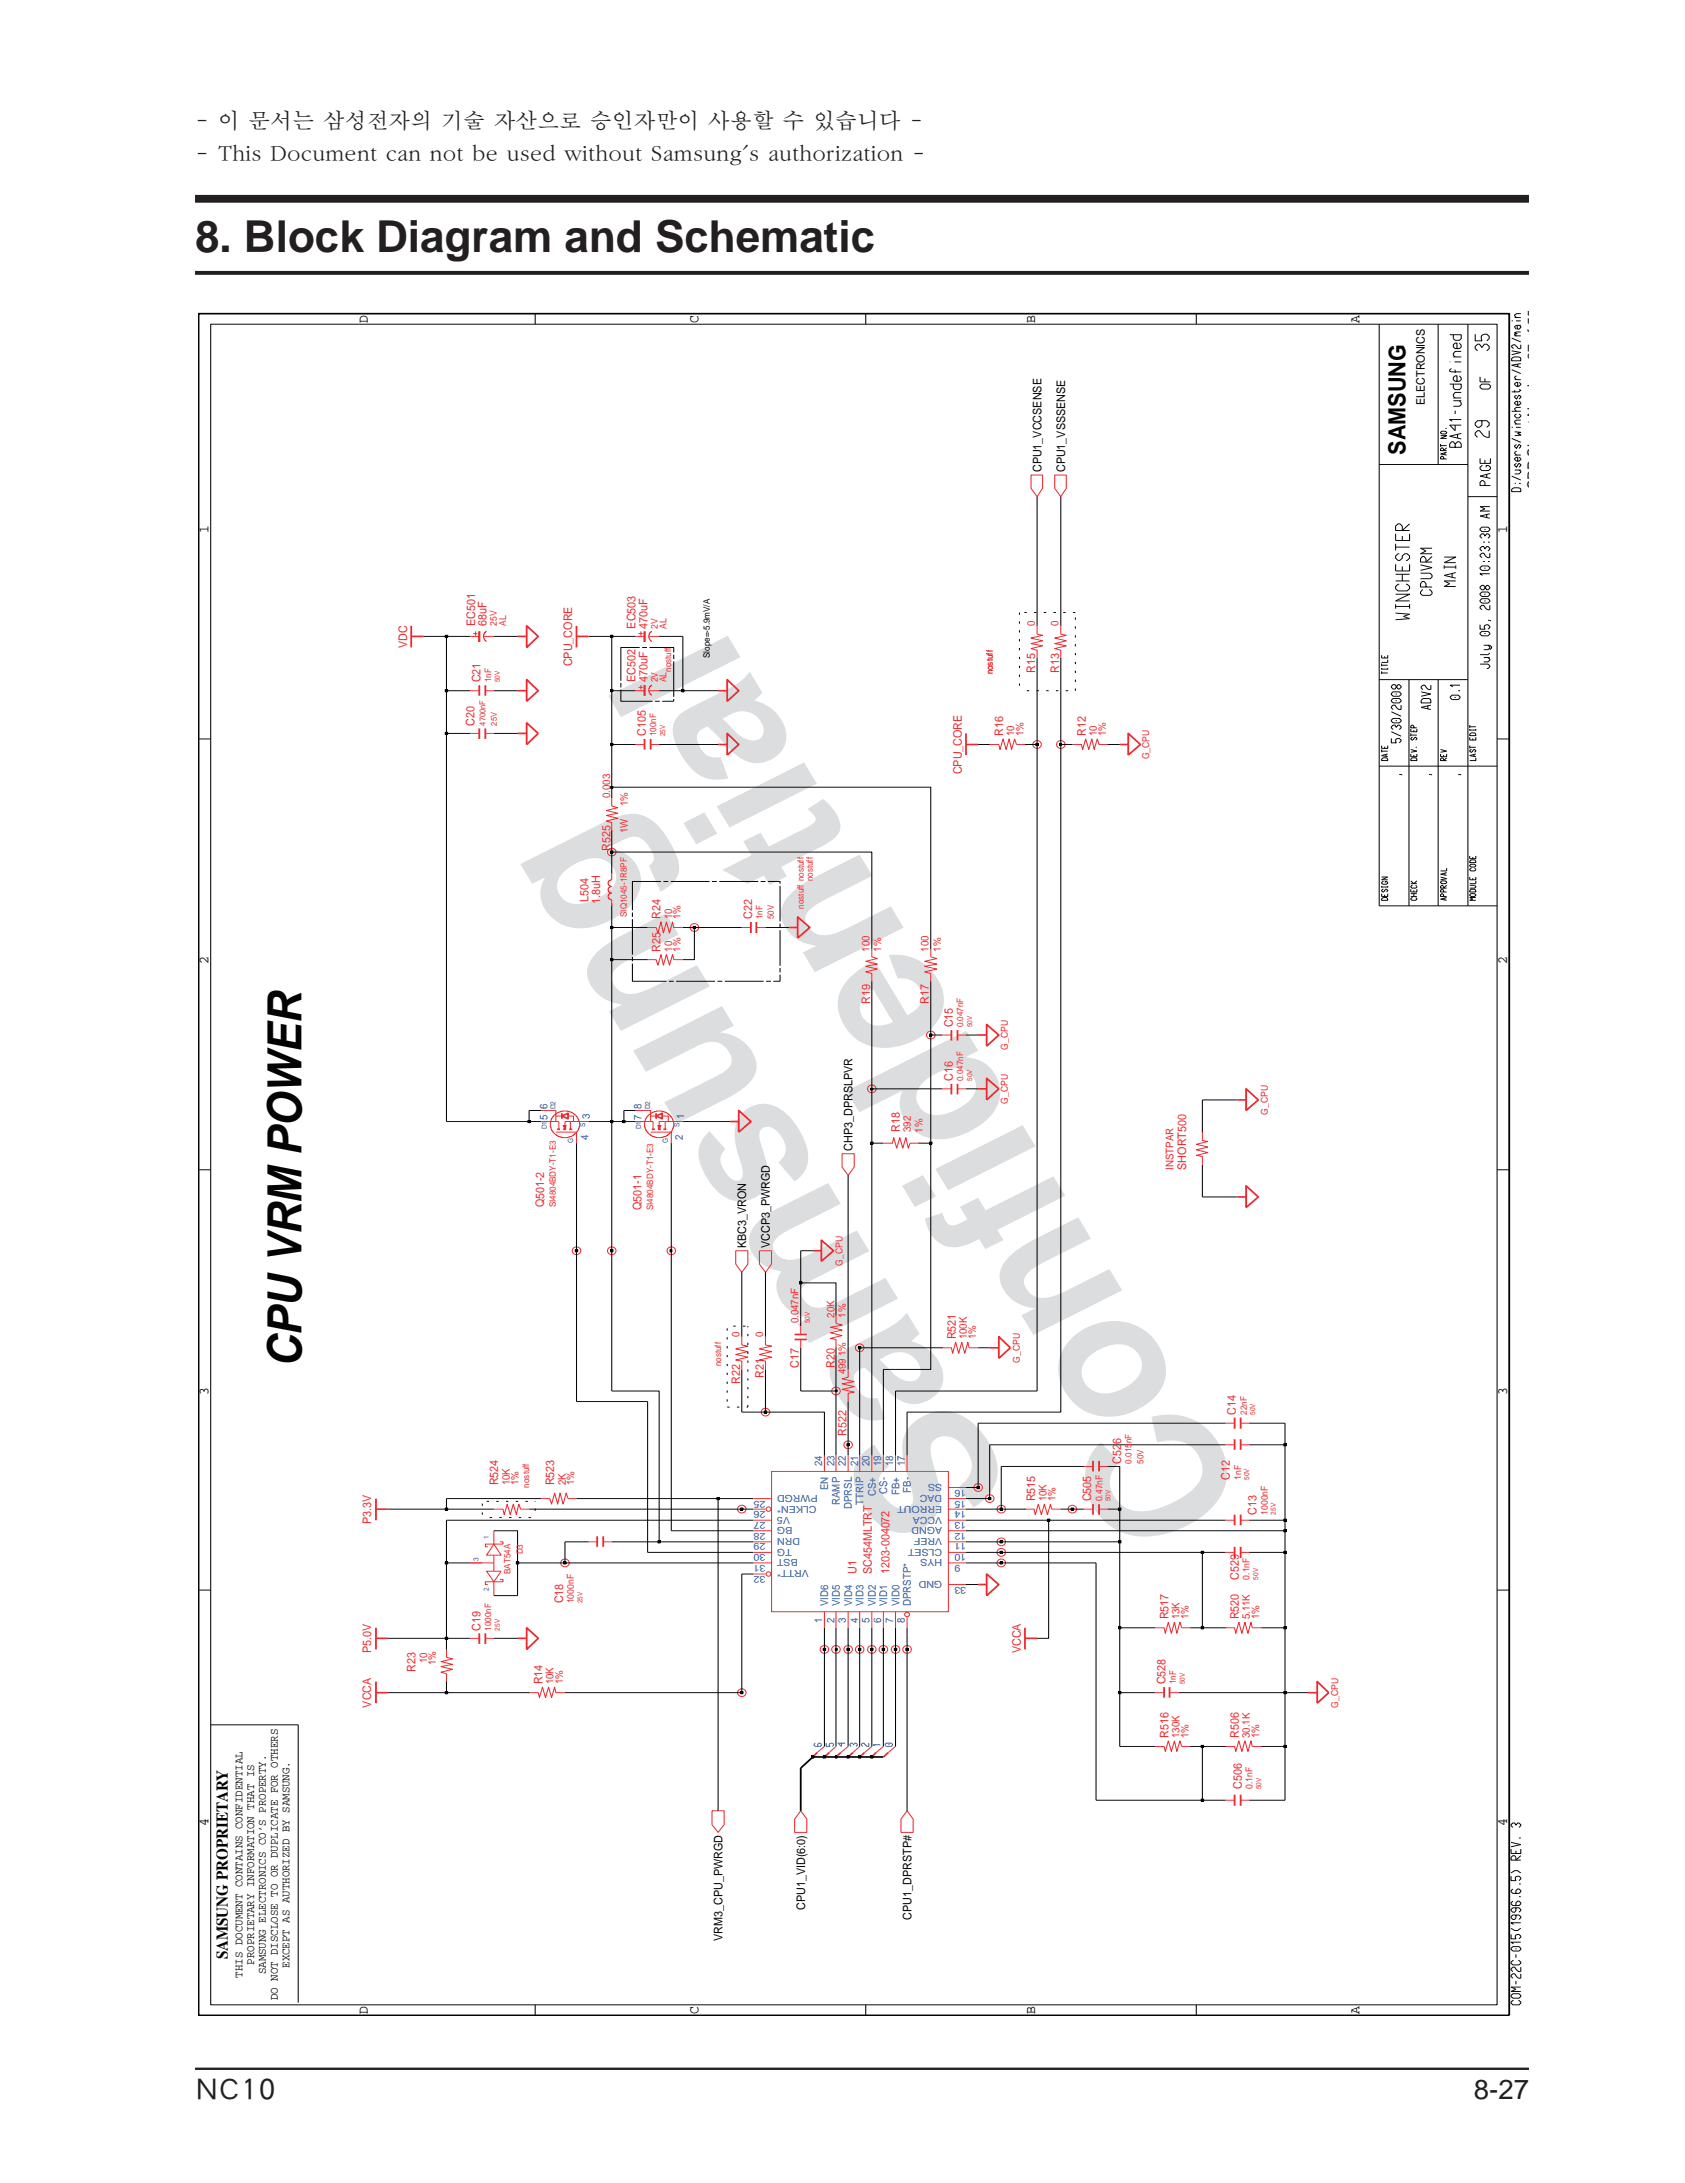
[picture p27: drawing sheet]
<svg xmlns="http://www.w3.org/2000/svg" width="216mm" height="280mm" viewBox="0 0 216 280" stroke-linecap="round" stroke-linejoin="round" font-family="sans-serif">
<defs><g id="words">
<g font-size="23.9" fill="#dcdddf">
<text x="130.2" y="191.6" transform="rotate(-121 130.2 191.6)">Samsung</text>
<text x="160.3" y="192.7" transform="rotate(-121 160.3 192.7)">Confidential</text>
</g>
<text font-size="6.1" fill="#030303" x="38.6" y="175.3" transform="rotate(-90 38.6 175.3)">CPU VRM POWER</text>
<text font-size="5.6" fill="#231f20" x="25" y="32.3">8. Block Diagram and Schematic</text>
<g font-size="3.5" fill="#231f20">
<text x="25" y="269">NC10</text>
<text x="188.9" y="269.2">8-27</text>
</g>
<text font-size="3" fill="#030303" x="180.2" y="58.3" transform="rotate(-90 180.2 58.3)">SAMSUNG</text>
<g font-size="2.8" fill="#231f20">
<text x="25" y="16.3">- 이 문서는 삼성전자의 기술 자산으로 승인자만이 사용할 수 있습니다 -</text>
<text x="25" y="20.5">- This Document can not be used without Samsung's authorization -</text>
</g>
<text font-size="2.1" fill="#030303" x="29.2" y="251.3" transform="rotate(-90 29.2 251.3)">SAMSUNG PROPRIETARY</text>
<text font-size="1.9" fill="#231f20" x="197.2" y="62.7" transform="rotate(-90 197.2 62.7)">SRP Sheet Number: 27 of 55</text>
<g font-size="1.8" fill="#030303">
<text x="47.2" y="41.4" transform="rotate(-90 47.2 41.4)">D</text>
<text x="89.5" y="41.4" transform="rotate(-90 89.5 41.4)">C</text>
<text x="132.7" y="41.4" transform="rotate(-90 132.7 41.4)">B</text>
<text x="174.3" y="41.4" transform="rotate(-90 174.3 41.4)">A</text>
<text x="26.7" y="68.3" transform="rotate(-90 26.7 68.3)">1</text>
<text x="193.2" y="68.3" transform="rotate(-90 193.2 68.3)">1</text>
<text x="26.7" y="123.6" transform="rotate(-90 26.7 123.6)">2</text>
<text x="193.2" y="123.6" transform="rotate(-90 193.2 123.6)">2</text>
<text x="26.7" y="178.9" transform="rotate(-90 26.7 178.9)">3</text>
<text x="193.2" y="178.9" transform="rotate(-90 193.2 178.9)">3</text>
<text x="26.7" y="234.2" transform="rotate(-90 26.7 234.2)">4</text>
<text x="193.2" y="234.2" transform="rotate(-90 193.2 234.2)">4</text>
<text x="47.2" y="258.4" transform="rotate(-90 47.2 258.4)">D</text>
<text x="89.5" y="258.4" transform="rotate(-90 89.5 258.4)">C</text>
<text x="132.7" y="258.4" transform="rotate(-90 132.7 258.4)">B</text>
<text x="174.3" y="258.4" transform="rotate(-90 174.3 258.4)">A</text>
</g>
<g font-size="1.5" fill="#030303">
<text x="182.6" y="52" transform="rotate(-90 182.6 52)">ELECTRONICS</text>
<text x="133.5" y="60.6" transform="rotate(-90 133.5 60.6)">CPU1_VCCSENSE</text>
<text x="136.5" y="60.6" transform="rotate(-90 136.5 60.6)">CPU1_VSSSENSE</text>
<text x="109.3" y="147.6" transform="rotate(-90 109.3 147.6)">CHP3_DPRSLPVR</text>
<text x="95.6" y="160.1" transform="rotate(-90 95.6 160.1)">KBC3_VRON</text>
<text x="98.7" y="160.1" transform="rotate(-90 98.7 160.1)">VCCP3_PWRGD</text>
<text x="103.2" y="245" transform="rotate(-90 103.2 245)">CPU1_VID(6:0)</text>
<text x="92.6" y="249" transform="rotate(-90 92.6 249)">VRM3_CPU_PWRGD</text>
<text x="116.8" y="246.2" transform="rotate(-90 116.8 246.2)">CPU1_DPRSTP#</text>
<text x="31.1" y="253.7" transform="rotate(-90 31.1 253.7)">THIS DOCUMENT CONTAINS CONFIDENTIAL</text>
<text x="32.6" y="252" transform="rotate(-90 32.6 252)">PROPRIETARY INFORMATION THAT IS</text>
<text x="34.1" y="253.2" transform="rotate(-90 34.1 253.2)">SAMSUNG ELECTRONICS CO’S PROPERTY.</text>
<text x="35.6" y="256.6" transform="rotate(-90 35.6 256.6)">DO NOT DISCLOSE TO OR DUPLICATE FOR OTHERS</text>
<text x="37.1" y="252.4" transform="rotate(-90 37.1 252.4)">EXCEPT AS AUTHORIZED BY SAMSUNG.</text>
</g>
<g font-size="1.5" fill="#ee292e">
<text x="52.2" y="83.1" transform="rotate(-90 52.2 83.1)">VDC</text>
<text x="60.9" y="80.3" transform="rotate(-90 60.9 80.3)">EC501</text>
<text x="62.4" y="80.3" transform="rotate(-90 62.4 80.3)">68uF</text>
<text x="81.5" y="80.6" transform="rotate(-90 81.5 80.6)">EC503</text>
<text x="83" y="80.6" transform="rotate(-90 83 80.6)">470uF</text>
<text x="61.6" y="87.5" transform="rotate(-90 61.6 87.5)">C21</text>
<text x="73.4" y="85.5" transform="rotate(-90 73.4 85.5)">CPU_CORE</text>
<text x="81.5" y="87.5" transform="rotate(-90 81.5 87.5)">EC502</text>
<text x="83" y="87.5" transform="rotate(-90 83 87.5)">470uF</text>
<text x="132.7" y="86.3" transform="rotate(-90 132.7 86.3)">R15</text>
<text x="135.8" y="86.3" transform="rotate(-90 135.8 86.3)">R13</text>
<text x="60.8" y="93.1" transform="rotate(-90 60.8 93.1)">C20</text>
<text x="82.8" y="94.4" transform="rotate(-90 82.8 94.4)">C105</text>
<text x="128.6" y="94.4" transform="rotate(-90 128.6 94.4)">R16</text>
<text x="139.2" y="94.4" transform="rotate(-90 139.2 94.4)">R12</text>
<text x="123.3" y="99.3" transform="rotate(-90 123.3 99.3)">CPU_CORE</text>
<text x="78.3" y="109.1" transform="rotate(-90 78.3 109.1)">R525</text>
<text x="75.5" y="115.7" transform="rotate(-90 75.5 115.7)">L504</text>
<text x="76.9" y="116" transform="rotate(-90 76.9 116)">1.8uH</text>
<text x="84.7" y="117.9" transform="rotate(-90 84.7 117.9)">R24</text>
<text x="96.4" y="117.9" transform="rotate(-90 96.4 117.9)">C22</text>
<text x="84.7" y="122.1" transform="rotate(-90 84.7 122.1)">R25</text>
<text x="111.5" y="128.8" transform="rotate(-90 111.5 128.8)">R19</text>
<text x="119.1" y="128.8" transform="rotate(-90 119.1 128.8)">R17</text>
<text x="122.1" y="131.8" transform="rotate(-90 122.1 131.8)">C15</text>
<text x="122.1" y="138.7" transform="rotate(-90 122.1 138.7)">C16</text>
<text x="115.3" y="145.2" transform="rotate(-90 115.3 145.2)">R18</text>
<text x="69.8" y="154.9" transform="rotate(-90 69.8 154.9)">Q501-2</text>
<text x="82.2" y="155.2" transform="rotate(-90 82.2 155.2)">Q501-1</text>
<text x="152" y="150" transform="rotate(-90 152 150)">SHORT500</text>
<text x="122.5" y="171.8" transform="rotate(-90 122.5 171.8)">R521</text>
<text x="94.9" y="177.5" transform="rotate(-90 94.9 177.5)">R22</text>
<text x="97.9" y="176.8" transform="rotate(-90 97.9 176.8)">R21</text>
<text x="102.4" y="175.4" transform="rotate(-90 102.4 175.4)">C17</text>
<text x="107" y="175.4" transform="rotate(-90 107 175.4)">R20</text>
<text x="108.5" y="184.1" transform="rotate(-90 108.5 184.1)">R522</text>
<text x="158.4" y="181.5" transform="rotate(-90 158.4 181.5)">C14</text>
<text x="63.9" y="190.5" transform="rotate(-90 63.9 190.5)">R524</text>
<text x="71" y="190.5" transform="rotate(-90 71 190.5)">R523</text>
<text x="143.7" y="187.7" transform="rotate(-90 143.7 187.7)">C526</text>
<text x="157.6" y="189.8" transform="rotate(-90 157.6 189.8)">C12</text>
<text x="47.6" y="195.4" transform="rotate(-90 47.6 195.4)">P3.3V</text>
<text x="132.7" y="192.6" transform="rotate(-90 132.7 192.6)">R515</text>
<text x="139.9" y="192.6" transform="rotate(-90 139.9 192.6)">C505</text>
<text x="161.1" y="194.3" transform="rotate(-90 161.1 194.3)">C13</text>
<text x="109.8" y="201.9" transform="rotate(-90 109.8 201.9)">U1</text>
<text x="111.8" y="201.9" transform="rotate(-90 111.8 201.9)">SC454MLTRT</text>
<text x="114" y="201.9" transform="rotate(-90 114 201.9)">1203-004072</text>
<text x="158.8" y="202.6" transform="rotate(-90 158.8 202.6)">C529</text>
<text x="61.6" y="209.1" transform="rotate(-90 61.6 209.1)">C19</text>
<text x="72.2" y="205.7" transform="rotate(-90 72.2 205.7)">C18</text>
<text x="149.8" y="207.7" transform="rotate(-90 149.8 207.7)">R517</text>
<text x="158.8" y="207.7" transform="rotate(-90 158.8 207.7)">R520</text>
<text x="47.6" y="212" transform="rotate(-90 47.6 212)">P5.0V</text>
<text x="53.3" y="214.4" transform="rotate(-90 53.3 214.4)">R23</text>
<text x="130.8" y="212.1" transform="rotate(-90 130.8 212.1)">VCCA</text>
<text x="47.6" y="219" transform="rotate(-90 47.6 219)">VCCA</text>
<text x="69.5" y="216" transform="rotate(-90 69.5 216)">R14</text>
<text x="149.4" y="216" transform="rotate(-90 149.4 216)">C528</text>
<text x="149.8" y="222.9" transform="rotate(-90 149.8 222.9)">R516</text>
<text x="158.8" y="222.9" transform="rotate(-90 158.8 222.9)">R506</text>
<text x="159.2" y="229.5" transform="rotate(-90 159.2 229.5)">C506</text>
</g>
<g font-size="1.4" fill="#ee292e">
<text x="132.7" y="80.3" transform="rotate(-90 132.7 80.3)">0</text>
<text x="135.7" y="80.3" transform="rotate(-90 135.7 80.3)">0</text>
<text x="130" y="94.4" transform="rotate(-90 130 94.4)">10</text>
<text x="131.2" y="94.4" transform="rotate(-90 131.2 94.4)">1%</text>
<text x="140.6" y="94.4" transform="rotate(-90 140.6 94.4)">10</text>
<text x="141.8" y="94.4" transform="rotate(-90 141.8 94.4)">1%</text>
<text x="78.2" y="102.4" transform="rotate(-90 78.2 102.4)">0.003</text>
<text x="80.5" y="106.9" transform="rotate(-90 80.5 106.9)">1W</text>
<text x="80.5" y="103.4" transform="rotate(-90 80.5 103.4)">1%</text>
<text x="86.2" y="117.9" transform="rotate(-90 86.2 117.9)">10</text>
<text x="87.3" y="117.9" transform="rotate(-90 87.3 117.9)">1%</text>
<text x="86.2" y="122.1" transform="rotate(-90 86.2 122.1)">10</text>
<text x="87.3" y="122.1" transform="rotate(-90 87.3 122.1)">1%</text>
<text x="111.5" y="122.1" transform="rotate(-90 111.5 122.1)">100</text>
<text x="113" y="122.1" transform="rotate(-90 113 122.1)">1%</text>
<text x="119" y="122.1" transform="rotate(-90 119 122.1)">100</text>
<text x="120.6" y="122.1" transform="rotate(-90 120.6 122.1)">1%</text>
<text x="116.8" y="145.2" transform="rotate(-90 116.8 145.2)">392</text>
<text x="118.3" y="145.3" transform="rotate(-90 118.3 145.3)">1%</text>
<text x="150.4" y="150" transform="rotate(-90 150.4 150)">INSTPAR</text>
<text x="94.8" y="171.4" transform="rotate(-90 94.8 171.4)">0</text>
<text x="97.8" y="171.4" transform="rotate(-90 97.8 171.4)">0</text>
<text x="102.4" y="169.7" transform="rotate(-90 102.4 169.7)">0.047nF</text>
<text x="107" y="169" transform="rotate(-90 107 169)">20K</text>
<text x="108.4" y="174" transform="rotate(-90 108.4 174)">1%</text>
<text x="108.4" y="169" transform="rotate(-90 108.4 169)">1%</text>
<text x="123.9" y="171.8" transform="rotate(-90 123.9 171.8)">100K</text>
<text x="125.1" y="171.8" transform="rotate(-90 125.1 171.8)">1%</text>
<text x="108.4" y="176.3" transform="rotate(-90 108.4 176.3)">499</text>
<text x="65.4" y="190.5" transform="rotate(-90 65.4 190.5)">10K</text>
<text x="66.5" y="190.5" transform="rotate(-90 66.5 190.5)">1%</text>
<text x="72.5" y="190.5" transform="rotate(-90 72.5 190.5)">2K</text>
<text x="73.6" y="190.5" transform="rotate(-90 73.6 190.5)">1%</text>
<text x="134.1" y="192.6" transform="rotate(-90 134.1 192.6)">10K</text>
<text x="135.3" y="192.6" transform="rotate(-90 135.3 192.6)">1%</text>
<text x="151.2" y="207.7" transform="rotate(-90 151.2 207.7)">13K</text>
<text x="152.4" y="207.7" transform="rotate(-90 152.4 207.7)">1%</text>
<text x="160.2" y="207.7" transform="rotate(-90 160.2 207.7)">5.11K</text>
<text x="161.4" y="207.7" transform="rotate(-90 161.4 207.7)">1%</text>
<text x="54.8" y="213.3" transform="rotate(-90 54.8 213.3)">10</text>
<text x="55.9" y="213.6" transform="rotate(-90 55.9 213.6)">1%</text>
<text x="71" y="216" transform="rotate(-90 71 216)">10K</text>
<text x="72.1" y="216" transform="rotate(-90 72.1 216)">1%</text>
<text x="151.2" y="222.9" transform="rotate(-90 151.2 222.9)">130K</text>
<text x="152.4" y="222.9" transform="rotate(-90 152.4 222.9)">1%</text>
<text x="160.2" y="222.9" transform="rotate(-90 160.2 222.9)">30.1K</text>
<text x="161.4" y="222.9" transform="rotate(-90 161.4 222.9)">1%</text>
</g>
<g font-size="1.4" fill="#2859a8">
<text x="70.2" y="143.6" transform="rotate(-90 70.2 143.6)">5 6</text>
<text x="75.6" y="143.5" transform="rotate(-90 75.6 143.5)">3</text>
<text x="82.2" y="143.6" transform="rotate(-90 82.2 143.6)">7 8</text>
<text x="87.7" y="143.5" transform="rotate(-90 87.7 143.5)">1</text>
<text x="75.5" y="146.3" transform="rotate(-90 75.5 146.3)">4</text>
<text x="87.5" y="146.3" transform="rotate(-90 87.5 146.3)">2</text>
<text x="105.4" y="188.1" transform="rotate(-90 105.4 188.1)">24</text>
<text x="106.2" y="191.2" transform="rotate(-90 106.2 191.2)">EN</text>
<text x="107" y="188.1" transform="rotate(-90 107 188.1)">23</text>
<text x="108.4" y="188.1" transform="rotate(-90 108.4 188.1)">22</text>
<text x="110" y="188.1" transform="rotate(-90 110 188.1)">21</text>
<text x="111.5" y="188.1" transform="rotate(-90 111.5 188.1)">20</text>
<text x="112.3" y="191.9" transform="rotate(-90 112.3 191.9)">CS+</text>
<text x="113" y="188.1" transform="rotate(-90 113 188.1)">19</text>
<text x="113.7" y="191.6" transform="rotate(-90 113.7 191.6)">CS-</text>
<text x="114.5" y="188.1" transform="rotate(-90 114.5 188.1)">18</text>
<text x="115.3" y="191.8" transform="rotate(-90 115.3 191.8)">FB+</text>
<text x="116" y="188.1" transform="rotate(-90 116 188.1)">17</text>
<text x="116.8" y="191.4" transform="rotate(-90 116.8 191.4)">FB-</text>
<text x="107.7" y="193" transform="rotate(-90 107.7 193)">RAMP</text>
<text x="109.2" y="193.6" transform="rotate(-90 109.2 193.6)">DPRSL</text>
<text x="110.7" y="193" transform="rotate(-90 110.7 193)">TTRIP</text>
<text x="105.4" y="208.1" transform="rotate(-90 105.4 208.1)">1</text>
<text x="106.2" y="206" transform="rotate(-90 106.2 206)">VID6</text>
<text x="107" y="208.1" transform="rotate(-90 107 208.1)">2</text>
<text x="107.7" y="206" transform="rotate(-90 107.7 206)">VID5</text>
<text x="108.4" y="208.1" transform="rotate(-90 108.4 208.1)">3</text>
<text x="109.2" y="206" transform="rotate(-90 109.2 206)">VID4</text>
<text x="110" y="208.1" transform="rotate(-90 110 208.1)">4</text>
<text x="110.7" y="206" transform="rotate(-90 110.7 206)">VID3</text>
<text x="111.5" y="208.1" transform="rotate(-90 111.5 208.1)">5</text>
<text x="112.3" y="206" transform="rotate(-90 112.3 206)">VID2</text>
<text x="113" y="208.1" transform="rotate(-90 113 208.1)">6</text>
<text x="113.7" y="206" transform="rotate(-90 113.7 206)">VID1</text>
<text x="114.5" y="208.1" transform="rotate(-90 114.5 208.1)">7</text>
<text x="115.3" y="206" transform="rotate(-90 115.3 206)">VID0</text>
<text x="116" y="208.1" transform="rotate(-90 116 208.1)">8</text>
<text x="116.8" y="206" transform="rotate(-90 116.8 206)">DPRSTP*</text>
</g>
<g font-size="1.2" fill="#ee292e">
<text x="63.7" y="80.3" transform="rotate(-90 63.7 80.3)">25V</text>
<text x="64.9" y="80.3" transform="rotate(-90 64.9 80.3)">AL</text>
<text x="84.3" y="80.6" transform="rotate(-90 84.3 80.6)">2V</text>
<text x="85.4" y="80.6" transform="rotate(-90 85.4 80.6)">AL</text>
<text x="84.3" y="87.5" transform="rotate(-90 84.3 87.5)">2V</text>
<text x="85.4" y="87.5" transform="rotate(-90 85.4 87.5)">AL</text>
<text x="147.3" y="97.4" transform="rotate(-90 147.3 97.4)">G_CPU</text>
<text x="129.2" y="134.7" transform="rotate(-90 129.2 134.7)">G_CPU</text>
<text x="129.2" y="141.6" transform="rotate(-90 129.2 141.6)">G_CPU</text>
<text x="162.5" y="143" transform="rotate(-90 162.5 143)">G_CPU</text>
<text x="108" y="162.3" transform="rotate(-90 108 162.3)">G_CPU</text>
<text x="130.7" y="174.8" transform="rotate(-90 130.7 174.8)">G_CPU</text>
<text x="159.1" y="189.8" transform="rotate(-90 159.1 189.8)">1nF</text>
<text x="141.3" y="192.6" transform="rotate(-90 141.3 192.6)">0.47nF</text>
<text x="162.5" y="194.3" transform="rotate(-90 162.5 194.3)">1000nF</text>
<text x="160.2" y="202.6" transform="rotate(-90 160.2 202.6)">0.1nF</text>
<text x="73.6" y="205.7" transform="rotate(-90 73.6 205.7)">1000nF</text>
<text x="171.6" y="219" transform="rotate(-90 171.6 219)">G_CPU</text>
<text x="160.6" y="229.5" transform="rotate(-90 160.6 229.5)">0.1nF</text>
</g>
<g font-size="1.2" fill="#2859a8">
<text x="104.8" y="191.8" transform="rotate(-180 104.8 191.8)">PWRGD</text>
<text x="120.8" y="191.8" transform="rotate(-180 120.8 191.8)">DAC</text>
<text x="120.8" y="190.3" transform="rotate(-180 120.8 190.3)">SS</text>
<text x="123.9" y="191.1" transform="rotate(-180 123.9 191.1)">16</text>
<text x="98.1" y="198" transform="rotate(-180 98.1 198)">29</text>
<text x="98.1" y="192.5" transform="rotate(-180 98.1 192.5)">25</text>
<text x="98.1" y="196.6" transform="rotate(-180 98.1 196.6)">28</text>
<text x="98.1" y="193.8" transform="rotate(-180 98.1 193.8)">26</text>
<text x="98.1" y="195.2" transform="rotate(-180 98.1 195.2)">27</text>
<text x="101.3" y="194.5" transform="rotate(-180 101.3 194.5)">V5</text>
<text x="101.6" y="195.9" transform="rotate(-180 101.6 195.9)">BG</text>
<text x="102.6" y="197.3" transform="rotate(-180 102.6 197.3)">DRN</text>
<text x="104.7" y="193.1" transform="rotate(-180 104.7 193.1)">CLKEN*</text>
<text x="120.8" y="197.3" transform="rotate(-180 120.8 197.3)">VREF</text>
<text x="120.8" y="195.9" transform="rotate(-180 120.8 195.9)">AGND</text>
<text x="120.8" y="194.5" transform="rotate(-180 120.8 194.5)">VCCA</text>
<text x="120.8" y="193.1" transform="rotate(-180 120.8 193.1)">ERROUT</text>
<text x="123.9" y="198" transform="rotate(-180 123.9 198)">11</text>
<text x="123.9" y="196.6" transform="rotate(-180 123.9 196.6)">12</text>
<text x="123.9" y="192.5" transform="rotate(-180 123.9 192.5)">15</text>
<text x="123.9" y="195.2" transform="rotate(-180 123.9 195.2)">13</text>
<text x="123.9" y="193.8" transform="rotate(-180 123.9 193.8)">14</text>
<text x="98.1" y="200.7" transform="rotate(-180 98.1 200.7)">31</text>
<text x="98.1" y="199.4" transform="rotate(-180 98.1 199.4)">30</text>
<text x="98.1" y="202.1" transform="rotate(-180 98.1 202.1)">32</text>
<text x="101.5" y="198.7" transform="rotate(-180 101.5 198.7)">TG</text>
<text x="102.3" y="200" transform="rotate(-180 102.3 200)">BST</text>
<text x="103.7" y="201.4" transform="rotate(-180 103.7 201.4)">VRTT*</text>
<text x="120.8" y="202.8" transform="rotate(-180 120.8 202.8)">GND</text>
<text x="120.8" y="200" transform="rotate(-180 120.8 200)">HYS</text>
<text x="120.8" y="198.7" transform="rotate(-180 120.8 198.7)">CLSET</text>
<text x="123.1" y="200.7" transform="rotate(-180 123.1 200.7)">9</text>
<text x="123.9" y="203.5" transform="rotate(-180 123.9 203.5)">33</text>
<text x="123.9" y="199.4" transform="rotate(-180 123.9 199.4)">10</text>
</g>
<g font-size="1.1" fill="#ee292e">
<text x="62.9" y="87.5" transform="rotate(-90 62.9 87.5)">1nF</text>
<text x="86.1" y="86.2" transform="rotate(-90 86.1 86.2)">nostuff</text>
<text x="127.3" y="86.5" transform="rotate(-90 127.3 86.5)">nostuff</text>
<text x="62.2" y="93.1" transform="rotate(-90 62.2 93.1)">4700nF</text>
<text x="63.7" y="93.1" transform="rotate(-90 63.7 93.1)">25V</text>
<text x="84.1" y="94.4" transform="rotate(-90 84.1 94.4)">100nF</text>
<text x="104.2" y="113.1" transform="rotate(-90 104.2 113.1)">nostuff</text>
<text x="80.4" y="117.6" transform="rotate(-90 80.4 117.6)">SIQ1045-1R8PF</text>
<text x="97.8" y="117.9" transform="rotate(-90 97.8 117.9)">1nF</text>
<text x="99.2" y="117.9" transform="rotate(-90 99.2 117.9)">50V</text>
<text x="103" y="116.5" transform="rotate(-90 103 116.5)">nostuff nostuff</text>
<text x="123.5" y="131.8" transform="rotate(-90 123.5 131.8)">0.047nF</text>
<text x="123.5" y="138.7" transform="rotate(-90 123.5 138.7)">0.047nF</text>
<text x="71.3" y="154.9" transform="rotate(-90 71.3 154.9)">SI4804BDY-T1-E3</text>
<text x="83.7" y="155.2" transform="rotate(-90 83.7 155.2)">SI4804BDY-T1-E3</text>
<text x="92.4" y="175.3" transform="rotate(-90 92.4 175.3)">nostuff</text>
<text x="159.8" y="181.5" transform="rotate(-90 159.8 181.5)">22nF</text>
<text x="67.8" y="190.8" transform="rotate(-90 67.8 190.8)">nostuff</text>
<text x="145" y="187.7" transform="rotate(-90 145 187.7)">0.015nF</text>
<text x="146.6" y="187.7" transform="rotate(-90 146.6 187.7)">50V</text>
<text x="65.5" y="201.9" transform="rotate(-90 65.5 201.9)">BAT54A</text>
<text x="67" y="199.4" transform="rotate(-90 67 199.4)">D3</text>
<text x="62.9" y="209.1" transform="rotate(-90 62.9 209.1)">1000nF</text>
<text x="150.7" y="216" transform="rotate(-90 150.7 216)">1nF</text>
</g>
<text font-size="1.1" fill="#030303" x="91" y="84.4" transform="rotate(-90 91 84.4)">Slope=-5.9mV/A</text>
<g font-size=".9" fill="#ee292e">
<text x="64.1" y="87.5" transform="rotate(-90 64.1 87.5)">50V</text>
<text x="85.3" y="94.4" transform="rotate(-90 85.3 94.4)">25V</text>
<text x="124.6" y="131.8" transform="rotate(-90 124.6 131.8)">50V</text>
<text x="124.6" y="138.7" transform="rotate(-90 124.6 138.7)">50V</text>
<text x="103.8" y="169.7" transform="rotate(-90 103.8 169.7)">50V</text>
<text x="160.9" y="181.5" transform="rotate(-90 160.9 181.5)">50V</text>
<text x="160.1" y="189.8" transform="rotate(-90 160.1 189.8)">50V</text>
<text x="142.4" y="192.6" transform="rotate(-90 142.4 192.6)">50V</text>
<text x="163.6" y="194.3" transform="rotate(-90 163.6 194.3)">25V</text>
<text x="161.3" y="202.6" transform="rotate(-90 161.3 202.6)">50V</text>
<text x="64.1" y="209.1" transform="rotate(-90 64.1 209.1)">25V</text>
<text x="74.7" y="205.7" transform="rotate(-90 74.7 205.7)">25V</text>
<text x="151.9" y="216" transform="rotate(-90 151.9 216)">50V</text>
<text x="161.7" y="229.5" transform="rotate(-90 161.7 229.5)">50V</text>
</g>
<g font-size=".9" fill="#2859a8">
<text x="71.2" y="142.3" transform="rotate(-90 71.2 142.3)">D2</text>
<text x="83.3" y="142.3" transform="rotate(-90 83.3 142.3)">D2</text>
<text x="70.1" y="144.9" transform="rotate(-90 70.1 144.9)">D1</text>
<text x="73.5" y="146.6" transform="rotate(-90 73.5 146.6)">G</text>
<text x="75" y="144.5" transform="rotate(-90 75 144.5)">S</text>
<text x="82.2" y="144.9" transform="rotate(-90 82.2 144.9)">D1</text>
<text x="85.6" y="146.6" transform="rotate(-90 85.6 146.6)">G</text>
<text x="87.1" y="144.5" transform="rotate(-90 87.1 144.5)">S</text>
<text x="62.6" y="197.4" transform="rotate(-90 62.6 197.4)">1</text>
<text x="61.3" y="200.2" transform="rotate(-90 61.3 200.2)">3</text>
<text x="62.6" y="204.1" transform="rotate(-90 62.6 204.1)">2</text>
</g>
</g></defs>
<path d="M25 265.3h171" fill="none" stroke="#231f20" stroke-width=".3"/>
<path d="M25 25.5h171" fill="none" stroke="#231f20" stroke-width="1" stroke-linecap="butt"/>
<path d="M25 35h171" fill="none" stroke="#231f20" stroke-width=".5"/>
<path d="M25.1 40h170.8v220.9h-170.8z" fill="#fff"/>
<g fill="none" stroke="#ee292e" stroke-width=".13">
<path d="M135.2 60.9h1.5v1.7l-.7 1.1-.8-1.1zM81.5 81.6h1.1M81.8 81.3h.6M82.2 81v.6M83.2 81.6h1.3M83.6 81l-.4 .2v.2v.4l.1 .3 .3 .2M137.5 95.5h1.1l.2 .6 .4-1.3 .4 1.3 .4-1.3 .3 1.3 .4-1.3 .2 .7h1.1M83 119h1.1l.2 .7 .4-1.4 .3 1.4 .4-1.4 .4 1.4 .4-1.4 .2 .7h1.1M95.1 119h1.2M97 119h1.1M83 123.1h1.1l.2 .7 .4-1.4 .3 1.4 .4-1.4 .4 1.4 .4-1.4 .2 .7h1.1M120.8 132.8h1.2"/>
<path d="M122.7 132.8h1.1M81.5 143.9h2.2v1M82.9 143.2l.7-.6h.5v-.1h.8v.1h.5l.7 .6 .1 .4h.1v.3h.1l-.1 .9h-.1l-.1 .4-.5 .4-.2 .2h-.5v.1h-.8v-.1h-.5v-.1a1.72 1.72 0 0 1-.9-.9l-.1-.9h.1v-.3zM83.4 145.2h2.7v1.4M84.1 143.1h-.7v.8M84.9 143.1h.8v.8M85.3 143.9v1M87.5 143.9h-3v1M94.3 160.4h1.6v1.7l-.8 1.1-.8-1.1zM95.1 171.4v1.1l.8 .2-1.6 .3 1.6 .4-1.6 .3 1.6 .4-1.6 .3 .8 .2v1M63.3 193.6h1.2l.1 .7 .4-1.4 .4 1.4 .4-1.4 .4 1.4 .3-1.4 .2 .7h1.1M131.5 193.6h-.1h1.2l.1 .7 .4-1.4 .4 1.4 .4-1.4 .4 1.4 .4-1.4 .1 .7h1.2"/>
<path d="M138.9 193.6h1.2M140.9 193.6h1.1M148.1 208.8h1.1l.2 .7 .4-1.4 .4 1.4 .3-1.4 .4 1.4 .4-1.4 .2 .7h1.1M157.2 208.8h-.1h1.2l.1 .7 .4-1.4 .4 1.4 .4-1.4 .4 1.4 .4-1.4 .1 .7h1.2M116.3 232.3l.8 1v1.7h-1.6v-1.7z"/>
</g>
<g fill="none" stroke="#ee292e" stroke-width=".22">
<path d="M52.7 81.6h1.6M52.7 80.3v2.7M66.3 88.6h1.2M67.5 87.2l1.5 1.4-1.5 1.3zM82.6 81v1.3M123.8 95.5h1.6M123.8 94.1v2.7M96.3 118.3v1.4M97 118.3v1.4M101.2 119h1.1M102.3 117.6l1.5 1.4-1.5 1.3zM122 132.1v1.4"/>
<path d="M122.7 132.1v1.4M125.4 139.7h1.1M126.5 138.3l1.5 1.4-1.5 1.4zM159.7 139.7l1.6 1.4-1.6 1.3zM83.6 144.9h.4M84.1 143.1l.8-.3v.7zM84.1 142.8v.7M84.3 144.9h.4M85 144.9h.4M93.6 143.9h1.1M94.7 142.4l1.6 1.5-1.6 1.3zM158.7 141.1h1"/>
<path d="M140.1 192.9v1.4M140.9 192.9v1.4M48.2 217.1h1.5M48.2 215.7v2.8M66.3 210.1h1.2M67.5 208.8l1.5 1.3-1.5 1.5zM125.4 203.2h1.1M126.5 201.9l1.5 1.3-1.5 1.5zM131.4 210.1h1.5M131.4 208.8v2.8"/>
</g>
<path d="M84.3 144.4h.4l-.2 .5z" fill="#ee292e"/>
<path d="M69.4 143.9h2.2v1M70.9 143.2l.7-.6h.4v-.1h.8v.1h.5l.7 .6 .1 .4h.1v.3h.1l-.1 .9h-.1l-.1 .4-.5 .4-.2 .2h-.5v.1h-.8v-.1h-.4v-.1a1.72 1.72 0 0 1-1-.9v-.9v-.3zM71.3 145.2h2.6v1.4M72 143.1h-.7v.8M72.8 143.1h.7v.8M73.1 143.9v1M75.5 143.9h-3.1v1M81.5 142.4h1.9v.7M84.3 144.4h.4l-.2 .5z" fill="none" stroke="#ee292e" stroke-width=".13"/>
<path d="M71.4 144.9h.4M72 143.1l.8-.3v.7zM72 142.8v.7M72.2 144.9h.4M73 144.9h.4" fill="none" stroke="#ee292e" stroke-width=".22"/>
<path d="M72.2 144.4h.4l-.2 .5z" fill="#ee292e"/>
<g fill="none" stroke="#ee292e" stroke-width=".13">
<path d="M132.2 60.9h1.4v1.7l-.7 1.1-.7-1.1zM60.3 94.1h1.1M60.3 81.6h1.1M60.3 88.6h1.1M60.7 81.3h.5M61 81v.6M62 81.6h1.3M62.2 94.1h1.1M62.2 88.6h1.1M62.4 81l-.3 .2v.2h-.1v.4h.1v.3l.3 .2M81.5 88.6h1.1M81.5 95.5h1.1"/>
<path d="M81.8 88.2h.6M82.2 87.9v.6M83.2 88.6h1.3M83.4 95.5h1.1M83.6 87.9l-.4 .2v.2v.4l.1 .3 .3 .2M126.9 95.5h1.1l.2 .6 .4-1.3 .4 1.3 .4-1.3 .3 1.3 .4-1.3 .2 .7h1.1M132.9 80.3v1l.7 .2-1.4 .3 1.4 .4-1.4 .3 1.4 .3-1.4 .4 .7 .2v1M136 80.3v1l.7 .2-1.5 .3 1.5 .4-1.5 .3 1.5 .3-1.5 .4 .8 .2v1M78.4 112.1v.7l-.3 .1-.1 .2v.5l.4 .1-.3 .1-.1 .2v.4l.4 .2h-.3l-.1 .2v.5l.4 .1v.8M78.4 102.4v1l.8 .2-1.5 .4 1.5 .3-1.5 .3 1.5 .4-1.5 .3 .7 .2v1h.1M111.8 121.7v1l.7 .2-1.5 .4 1.5 .4-1.5 .2 1.5 .4-1.5 .4 .8 .2v1M119.3 121.7v1l.8 .2-1.6 .4 1.6 .4-1.6 .2 1.6 .4-1.6 .4 .8 .2v1"/>
<path d="M120.8 139.7h1.2M122.7 139.7h1.1M69.4 142.4h1.9v.7M72.2 144.4h.4l-.2 .5zM107.9 148h1.6v1.7l-.8 1.1-.8-1.1zM117.8 146.6h-1.1l-.3 .7-.3-1.4-.4 1.4-.4-1.4-.3 1.4-.4-1.4-.2 .7h-1.2M154.1 145.3v-.1v1.1l.7 .1-1.4 .4 1.4 .3-1.4 .4 1.4 .3-1.4 .4 .7 .1v1.1M97.3 160.4h1.6v1.7l-.8 1.1-.8-1.1zM98.1 171.4v1.1l.8 .2-1.6 .3 1.6 .4-1.6 .3 1.6 .4-1.6 .3 .8 .2v1M102.6 170.1v1.1M102.6 171.8v1.1M107.2 168.7v1l.7 .3-1.4 .2 1.4 .4-1.4 .4 1.4 .3-1.4 .4 .7 .1v1.1"/>
<path d="M108.7 175.6v1l-.8 .3 1.6 .3-1.6 .3 1.6 .3-1.6 .4 1.6 .4-.8 .1v1.1M120.9 172.9h-.1h1.2l.1 .7 .4-1.4 .4 1.4 .4-1.4 .4 1.4 .4-1.4 .1 .7h1.2M63.3 198l.9 1.5h-1.8zM63.3 196.3v1.7M63.3 199.5v2M64.1 197.8h.4v.2h-2.3v.4h.3M69.4 192.2h1.1l.2 .7 .4-1.4 .4 1.4 .3-1.4 .4 1.4 .4-1.4 .2 .7h1.1M75.5 197.8h1.1M77.3 197.8h1.1M96.6 199.1h2.3M96.6 196.3h2.3M96.6 193.6h1.5"/>
<path d="M96.6 192.2h2.3M96.6 197.8h2.3M96.6 195h2.3M98.9 188.7h22.7v18h-22.7zM105.7 186.7v2M107.2 186.7v2M108.7 186.7v2M110.2 186.7v2M111.8 186.7v2M113.2 186.7v2M114.8 186.7v2M116.3 186.7v2"/>
<path d="M121.6 199.1h2.2M121.6 196.3h2.2M121.6 193.6h2.2M121.6 190.8h2.2M121.6 192.2h2.2M121.6 197.8h2.2M121.6 195h2.2M138.9 188.1h1.2M140.9 188.1h1.1M157.1 199.1h1.2M157.1 195h1.2M157.1 182.5h1.2"/>
<path d="M157.1 185.3h1.2M159 199.1h1.1M159 195h1.1M159 182.5h1.1M159 185.3h1.1M57.2 211.6v1l.8 .2-1.5 .3 1.5 .4-1.5 .3 1.5 .3-1.5 .4 .7 .2v1M60.3 200.5h3M60.3 210.1h1.1M62.2 210.1h1.1M62.4 201.5h1.8l-.9 1.4zM63.3 202.9v1.8M64.1 202.6h.4v.3h-2.3v.3h.3"/>
<path d="M67.9 217.1h-.1h1.2l.2 .6 .3-1.3 .4 1.3 .4-1.3 .4 1.3 .4-1.3 .2 .7h1.1M96.6 201.9h1.5M96.6 200.5h2.3M98.9 206.7h.1M105.7 206.7v2.1M107.2 206.7v2.1M108.7 206.7v2.1M110.2 206.7v2.1M111.8 206.7v2.1M113.2 206.7v2.1M114.8 206.7v2.1M116.3 207.4v1.4"/>
<path d="M121.6 203.2h2.2M121.6 200.5h2.2M148.1 217.1h1.1M149.9 217.1h1.2M91.3 232.3h1.5v1.7l-.7 1-.8-1zM102.6 232.3l.8 1v1.7h-1.5v-1.7zM105.7 224l-1 .8M107.2 224l-.9 .8M108.7 224l-.9 .8M110.2 224l-.9 .8M111.8 224l-1 .8M113.2 224l-.9 .8"/>
<path d="M114.8 224l-.9 .8M148.1 224h1.1l.2 .6 .4-1.3 .4 1.3 .3-1.3 .4 1.3 .4-1.3 .2 .7h1.1M157.1 230.9h1.2M157.2 224h-.1h1.2l.1 .6 .4-1.3 .4 1.3 .4-1.3 .4 1.3 .4-1.3 .1 .7h1.2M159 230.9h1.1"/>
<circle cx="132.9" cy="95.5" r=".52"/>
<circle cx="136" cy="95.5" r=".52"/>
<circle cx="78.4" cy="109.3" r=".52"/>
<circle cx="89" cy="119" r=".52"/>
<circle cx="111.7" cy="139.7" r=".52"/>
<circle cx="119.3" cy="132.8" r=".52"/>
<circle cx="73.9" cy="160.4" r=".52"/>
<circle cx="78.4" cy="160.4" r=".52"/>
<circle cx="86" cy="160.4" r=".52"/>
<circle cx="107.1" cy="178.4" r=".52"/>
<circle cx="110.2" cy="172.9" r=".52"/>
<circle cx="95.1" cy="193.6" r=".52"/>
<circle cx="98.1" cy="181.1" r=".52"/>
<circle cx="98.5" cy="193.6" r=".3"/>
<circle cx="108.7" cy="185.3" r=".52"/>
<circle cx="125.4" cy="190.8" r=".52"/>
<circle cx="126.8" cy="192.2" r=".52"/>
<circle cx="128.3" cy="193.6" r=".52"/>
<circle cx="128.3" cy="199.1" r=".52"/>
<circle cx="128.3" cy="197.8" r=".52"/>
<circle cx="137.4" cy="193.6" r=".52"/>
<circle cx="72.4" cy="200.5" r=".52"/>
<circle cx="95.1" cy="217.1" r=".52"/>
<circle cx="98.5" cy="201.9" r=".3"/>
<circle cx="105.7" cy="211.6" r=".52"/>
<circle cx="107.1" cy="211.6" r=".52"/>
<circle cx="108.7" cy="211.6" r=".52"/>
<circle cx="110.2" cy="211.6" r=".52"/>
<circle cx="111.7" cy="211.6" r=".52"/>
<circle cx="113.2" cy="211.6" r=".52"/>
<circle cx="114.8" cy="211.6" r=".52"/>
<circle cx="116.3" cy="211.6" r=".52"/>
<circle cx="116.3" cy="207.1" r=".3"/>
<circle cx="128.3" cy="200.5" r=".52"/>
</g>
<g fill="none" stroke="#ee292e" stroke-width=".22">
<path d="M61.4 93.4v1.4M61.4 81v1.3M61.4 87.9v1.3M62.2 93.4v1.4M62.2 87.9v1.3M66.3 94.1h1.2M66.3 81.6h1.2M67.5 92.7l1.5 1.4-1.5 1.4zM67.5 80.3l1.5 1.3-1.5 1.4zM73.9 81.6h1.6M73.9 80.3v2.7M82.6 87.9v1.3"/>
<path d="M82.6 94.8v1.3M83.4 94.8v1.3M92.1 95.5h1.1M92.1 88.6h1.1M93.2 94.1l1.5 1.4-1.5 1.3zM93.2 87.2l1.5 1.4-1.5 1.3zM143.5 95.5h1.1M144.6 94.1l1.6 1.4-1.6 1.3zM122 139v1.4M122.7 139v1.4M125.4 132.8h1.1M126.5 131.4l1.5 1.4-1.5 1.4z"/>
<path d="M105.3 159.1l1.6 1.3-1.6 1.4zM158.7 153.5h1M159.7 152.1l1.6 1.4-1.6 1.4zM101.9 171.2h1.5M101.9 171.8h1.5M104.2 160.4h1.1M126.9 172.9h1.1M128 171.4l1.5 1.5-1.5 1.3zM48.2 193.6h1.5M48.2 192.2v2.8M76.6 197.1v1.3M77.3 197.1v1.3"/>
<path d="M140.1 187.4v1.3M140.9 187.4v1.3M158.3 181.8v1.5M158.3 184.6v1.4M158.3 194.3v1.3M158.3 198.4v1.4M159 181.8v1.5M159 184.6v1.4M159 194.3v1.3M159 198.4v1.4M48.2 210.1h1.5M48.2 208.8v2.8"/>
<path d="M61.4 209.5v1.3M62.2 209.5v1.3M149.2 216.4v1.3M149.9 216.4v1.3M167.7 217.1h1.2M168.9 215.7l1.4 1.4-1.4 1.4zM104.7 224.8l-.5 .6M106.3 224.8l-.6 .6M107.8 224.8l-.6 .6M109.3 224.8l-.6 .6M110.8 224.8l-.6 .6M112.3 224.8l-.5 .6"/>
<path d="M113.9 224.8l-.7 .6M158.3 230.2v1.4M159 230.2v1.4"/>
</g>
<path d="M164.7 217.1h3M164.7 224v6.9h-4.6" fill="none" stroke="#030303" stroke-width=".13"/>
<path d="M164.6 223.9h.3v.2h-.3z" fill-rule="evenodd" fill="#030303"/>
<path d="M164.7 217.1v6.9h-3M164.6 223.9h.3v.2h-.3z" fill="none" stroke="#030303" stroke-width=".13"/>
<path d="M164.6 217h.3v.3h-.3z" fill-rule="evenodd" fill="#030303"/>
<path d="M164.6 217h.3v.3h-.3zM164.7 208.8v8.3h-13.6" fill="none" stroke="#030303" stroke-width=".13"/>
<path d="M164.6 208.6h.3v.3h-.3z" fill-rule="evenodd" fill="#030303"/>
<path d="M164.7 199.1v9.7h-3M164.6 208.6h.3v.3h-.3z" fill="none" stroke="#030303" stroke-width=".13"/>
<path d="M164.6 199h.3v.3h-.3z" fill-rule="evenodd" fill="#030303"/>
<path d="M164.6 199h.3v.3h-.3zM164.7 196.3v2.8h-4.6" fill="none" stroke="#030303" stroke-width=".13"/>
<path d="M164.6 196.2h.3v.3h-.3z" fill-rule="evenodd" fill="#030303"/>
<path d="M164.6 196.2h.3v.3h-.3zM164.7 195v1.3h-40.9" fill="none" stroke="#030303" stroke-width=".13"/>
<path d="M164.6 194.8h.3v.3h-.3z" fill-rule="evenodd" fill="#030303"/>
<path d="M164.6 194.8h.3v.3h-.3zM164.7 185.3v9.7h-4.6" fill="none" stroke="#030303" stroke-width=".13"/>
<path d="M164.6 185.2h.3v.3h-.3z" fill-rule="evenodd" fill="#030303"/>
<path d="M154.1 153.5h4.5M154.1 141.1h4.5M125.4 182.5h31.7M126.9 185.3h30.2M134.4 195h22.7M154.1 199.1h3M160.1 182.5h4.6v2.8h-4.6M164.6 185.2h.3v.3h-.3zM154.1 208.8h3M154.1 230.9h3M154.1 224h3" fill="none" stroke="#030303" stroke-width=".13"/>
<path d="M154 230.8h.3v.2h-.3z" fill-rule="evenodd" fill="#030303"/>
<path d="M154 230.8h.3v.2h-.3zM154.1 224v6.9h-13.6" fill="none" stroke="#030303" stroke-width=".13"/>
<path d="M154 223.9h.3v.2h-.3z" fill-rule="evenodd" fill="#030303"/>
<path d="M152.6 224h1.5M154 223.9h.3v.2h-.3z" fill="none" stroke="#030303" stroke-width=".13"/>
<path d="M154 208.6h.3v.3h-.3z" fill-rule="evenodd" fill="#030303"/>
<path d="M154.1 199.1v9.7h-1.5M154 208.6h.3v.3h-.3z" fill="none" stroke="#030303" stroke-width=".13"/>
<path d="M154 199h.3v.3h-.3z" fill-rule="evenodd" fill="#030303"/>
<path d="M154.1 141.1v4.1M154.1 149.4v4.1M128.3 199.1h25.8M154 199h.3v.3h-.3zM143.5 208.8h4.6M148.1 217.1h-4.6v6.9h4.6" fill="none" stroke="#030303" stroke-width=".13"/>
<path d="M143.4 217h.3v.3h-.3z" fill-rule="evenodd" fill="#030303"/>
<path d="M143.4 217h.3v.3h-.3zM143.5 208.8v8.3" fill="none" stroke="#030303" stroke-width=".13"/>
<path d="M143.4 208.6h.3v.3h-.3z" fill-rule="evenodd" fill="#030303"/>
<path d="M143.5 197.8v11M143.4 208.6h.3v.3h-.3z" fill="none" stroke="#030303" stroke-width=".13"/>
<path d="M143.4 197.6h.3v.3h-.3z" fill-rule="evenodd" fill="#030303"/>
<path d="M143.4 197.6h.3v.3h-.3zM143.5 193.6v4.2h-15.2" fill="none" stroke="#030303" stroke-width=".13"/>
<path d="M143.4 193.4h.3v.3h-.3z" fill-rule="evenodd" fill="#030303"/>
<path d="M142 95.5h1.5M128.3 188.1h10.6M137.5 193.6h1.4M142 188.1h1.5v5.5h-1.5M143.4 193.4h.3v.3h-.3zM128.3 200.5h12.2v30.4" fill="none" stroke="#030303" stroke-width=".13"/>
<path d="M137.3 193.4h.3v.3h-.3z" fill-rule="evenodd" fill="#030303"/>
<path d="M137.5 95.5h-1.5v85.6h-19.7M136 193.6h1.5M137.3 193.4h.3v.3h-.3z" fill="none" stroke="#030303" stroke-width=".13"/>
<path d="M135.8 95.4h.3v.2h-.3z" fill-rule="evenodd" fill="#030303"/>
<path d="M136 63.7v16.6M135.8 95.4h.3v.2h-.3zM136 84.4v11.1M134.4 195v15.1h-1.5" fill="none" stroke="#030303" stroke-width=".13"/>
<path d="M134.3 194.8h.3v.3h-.3z" fill-rule="evenodd" fill="#030303"/>
<path d="M132.9 95.5v82.9h-18.1M123.8 195h10.6M134.3 194.8h.3v.3h-.3z" fill="none" stroke="#030303" stroke-width=".13"/>
<path d="M132.8 95.4h.3v.2h-.3z" fill-rule="evenodd" fill="#030303"/>
<path d="M132.9 63.7v16.6M132.8 95.4h.3v.2h-.3zM132.9 84.4v11.1h-1.5M128.3 193.6h3.1" fill="none" stroke="#030303" stroke-width=".13"/>
<path d="M128.2 200.3h.3v.3h-.3z" fill-rule="evenodd" fill="#030303"/>
<path d="M123.8 200.5h4.5M128.2 200.3h.3v.3h-.3z" fill="none" stroke="#030303" stroke-width=".13"/>
<path d="M128.2 199h.3v.3h-.3z" fill-rule="evenodd" fill="#030303"/>
<path d="M123.8 199.1h4.5M128.2 199h.3v.3h-.3z" fill="none" stroke="#030303" stroke-width=".13"/>
<path d="M128.2 197.6h.3v.3h-.3z" fill-rule="evenodd" fill="#030303"/>
<path d="M123.8 197.8h4.5M128.2 197.6h.3v.3h-.3z" fill="none" stroke="#030303" stroke-width=".13"/>
<path d="M128.2 193.4h.3v.3h-.3z" fill-rule="evenodd" fill="#030303"/>
<path d="M128.2 193.4h.3v.3h-.3zM128.3 188.1v5.5h-4.5" fill="none" stroke="#030303" stroke-width=".13"/>
<path d="M126.7 192.1h.3v.3h-.3z" fill-rule="evenodd" fill="#030303"/>
<path d="M125.4 95.5h1.5M125.4 172.9h1.5M126.7 192.1h.3v.3h-.3zM126.9 185.3v6.9h-3.1M123.8 203.2h1.6" fill="none" stroke="#030303" stroke-width=".13"/>
<path d="M125.2 190.7h.3v.2h-.3z" fill-rule="evenodd" fill="#030303"/>
<path d="M111.8 139.7h9M119.3 132.8h1.5M123.8 139.7h1.6M123.8 132.8h1.6M119.3 146.6v29h-6.1M110.2 172.9h10.6M125.2 190.7h.3v.2h-.3zM125.4 182.5v8.3h-1.6" fill="none" stroke="#030303" stroke-width=".13"/>
<path d="M119.2 146.5h.3v.3h-.3z" fill-rule="evenodd" fill="#030303"/>
<path d="M119.3 132.8v13.8h-1.5M119.2 146.5h.3v.3h-.3z" fill="none" stroke="#030303" stroke-width=".13"/>
<path d="M119.2 132.6h.3v.3h-.3z" fill-rule="evenodd" fill="#030303"/>
<path d="M78.4 101h40.9v20.7M119.2 132.6h.3v.3h-.3zM119.3 125.9v6.9M116.3 211.6v20.7" fill="none" stroke="#030303" stroke-width=".13"/>
<path d="M116.1 211.4h.3v.3h-.3z" fill-rule="evenodd" fill="#030303"/>
<path d="M116.3 181.1v5.6M114.8 211.6v12.4M116.1 211.4h.3v.3h-.3zM116.3 208.8v2.8" fill="none" stroke="#030303" stroke-width=".13"/>
<path d="M114.6 211.4h.4v.3h-.4z" fill-rule="evenodd" fill="#030303"/>
<path d="M114.8 178.4v8.3M113.2 211.6v12.4M114.6 211.4h.4v.3h-.4zM114.8 208.8v2.8" fill="none" stroke="#030303" stroke-width=".13"/>
<path d="M111.8 225.4h1.4" fill="none" stroke="#030303" stroke-width=".22"/>
<path d="M113.1 211.4h.3v.3h-.3z" fill-rule="evenodd" fill="#030303"/>
<path d="M111.8 146.6h1.4M113.2 175.6v11.1M113.1 211.4h.3v.3h-.3zM113.2 208.8v2.8" fill="none" stroke="#030303" stroke-width=".13"/>
<path d="M111.6 225.2h.3v.3h-.3z" fill-rule="evenodd" fill="#030303"/>
<path d="M111.8 211.6v12.4M111.6 225.2h.3v.3h-.3z" fill="none" stroke="#030303" stroke-width=".13"/>
<path d="M110.2 225.4h1.6" fill="none" stroke="#030303" stroke-width=".22"/>
<path d="M111.6 211.4h.3v.3h-.3z" fill-rule="evenodd" fill="#030303"/>
<path d="M111.8 146.6v40.1M111.6 211.4h.3v.3h-.3zM111.8 208.8v2.8" fill="none" stroke="#030303" stroke-width=".13"/>
<path d="M111.6 146.5h.3v.3h-.3z" fill-rule="evenodd" fill="#030303"/>
<path d="M111.8 139.7v6.9M111.6 146.5h.3v.3h-.3z" fill="none" stroke="#030303" stroke-width=".13"/>
<path d="M111.6 139.6h.3v.2h-.3z" fill-rule="evenodd" fill="#030303"/>
<path d="M78.4 109.3h33.4v12.4M111.6 139.6h.3v.2h-.3zM111.8 125.9v13.8" fill="none" stroke="#030303" stroke-width=".13"/>
<path d="M110 225.2h.4v.3h-.4z" fill-rule="evenodd" fill="#030303"/>
<path d="M110.2 211.6v12.4M110 225.2h.4v.3h-.4z" fill="none" stroke="#030303" stroke-width=".13"/>
<path d="M108.7 225.4h1.5" fill="none" stroke="#030303" stroke-width=".22"/>
<path d="M110 211.4h.4v.3h-.4z" fill-rule="evenodd" fill="#030303"/>
<path d="M110.2 172.9v13.8M110 211.4h.4v.3h-.4zM110.2 208.8v2.8" fill="none" stroke="#030303" stroke-width=".13"/>
<path d="M110 172.7h.4v.3h-.4z" fill-rule="evenodd" fill="#030303"/>
<path d="M110 172.7h.4v.3h-.4z" fill="none" stroke="#030303" stroke-width=".13"/>
<path d="M108.6 225.2h.3v.3h-.3z" fill-rule="evenodd" fill="#030303"/>
<path d="M108.7 211.6v12.4M108.6 225.2h.3v.3h-.3z" fill="none" stroke="#030303" stroke-width=".13"/>
<path d="M107.2 225.4h1.5" fill="none" stroke="#030303" stroke-width=".22"/>
<path d="M108.6 211.4h.3v.3h-.3z" fill-rule="evenodd" fill="#030303"/>
<path d="M108.7 185.3v1.4M108.6 211.4h.3v.3h-.3zM108.7 208.8v2.8" fill="none" stroke="#030303" stroke-width=".13"/>
<path d="M108.6 185.2h.3v.3h-.3z" fill-rule="evenodd" fill="#030303"/>
<path d="M108.7 150.8v24.8M108.7 179.8v5.5M108.6 185.2h.3v.3h-.3z" fill="none" stroke="#030303" stroke-width=".13"/>
<path d="M107.1 225.2h.2v.3h-.2z" fill-rule="evenodd" fill="#030303"/>
<path d="M107.2 211.6v12.4M107.1 225.2h.2v.3h-.2z" fill="none" stroke="#030303" stroke-width=".13"/>
<path d="M105.7 225.4h1.5" fill="none" stroke="#030303" stroke-width=".22"/>
<path d="M107.1 211.4h.2v.3h-.2z" fill-rule="evenodd" fill="#030303"/>
<path d="M107.2 178.4v8.3M107.1 211.4h.2v.3h-.2zM107.2 208.8v2.8" fill="none" stroke="#030303" stroke-width=".13"/>
<path d="M107.1 178.3h.2v.2h-.2z" fill-rule="evenodd" fill="#030303"/>
<path d="M102.6 164.6h4.6v4.1M107.1 178.3h.2v.2h-.2zM107.2 172.9v5.5h-4.6" fill="none" stroke="#030303" stroke-width=".13"/>
<path d="M105.5 225.2h.3v.3h-.3z" fill-rule="evenodd" fill="#030303"/>
<path d="M105.7 211.6v12.4M105.5 225.2h.3v.3h-.3z" fill="none" stroke="#030303" stroke-width=".13"/>
<path d="M104.2 225.4h1.5" fill="none" stroke="#030303" stroke-width=".22"/>
<path d="M105.5 211.4h.3v.3h-.3z" fill-rule="evenodd" fill="#030303"/>
<path d="M98.1 181.1h7.6v5.6M105.5 211.4h.3v.3h-.3zM105.7 208.8v2.8" fill="none" stroke="#030303" stroke-width=".13"/>
<path d="M104 225.2h.4v.3h-.4z" fill-rule="evenodd" fill="#030303"/>
<path d="M102.6 160.4h1.6M102.6 164.6v5.5M102.6 172.9v5.5M104 225.2h.4v.3h-.4z" fill="none" stroke="#030303" stroke-width=".13"/>
<path d="M102.6 226.8v5.5" fill="none" stroke="#030303" stroke-width=".22"/>
<path d="M102.5 164.4h.3v.3h-.3z" fill-rule="evenodd" fill="#030303"/>
<path d="M98.1 119h3.1M102.5 164.4h.3v.3h-.3zM102.6 160.4v4.2" fill="none" stroke="#030303" stroke-width=".13"/>
<path d="M98 181h.3v.3h-.3z" fill-rule="evenodd" fill="#030303"/>
<path d="M98.1 163.2v8.2M98.1 175.6v5.5h-3M57.2 195h39.4M83 199.1h13.6M84.5 197.8h12.1M86.1 196.3h10.5M92.1 192.2h4.5M95.1 193.6h1.5M98 181h.3v.3h-.3zM72.4 200.5h24.2M95.1 201.9h1.5" fill="none" stroke="#030303" stroke-width=".13"/>
<path d="M94.9 217h.3v.3h-.3z" fill-rule="evenodd" fill="#030303"/>
<path d="M94.9 217h.3v.3h-.3zM95.1 201.9v15.2h-22.7" fill="none" stroke="#030303" stroke-width=".13"/>
<path d="M94.9 193.4h.3v.3h-.3z" fill-rule="evenodd" fill="#030303"/>
<path d="M89 119h6.1M87.5 143.9h6.1M95.1 163.2v8.2M95.1 175.6v5.5M67.8 193.6h27.3M92.1 192.2v40.1M94.9 193.4h.3v.3h-.3z" fill="none" stroke="#030303" stroke-width=".13"/>
<path d="M91.9 192.1h.3v.3h-.3z" fill-rule="evenodd" fill="#030303"/>
<path d="M84.5 95.5h7.6M87.5 88.6h4.6M89 119v4.1h-1.5M73.9 192.2h18.2M91.9 192.1h.3v.3h-.3z" fill="none" stroke="#030303" stroke-width=".13"/>
<path d="M88.9 118.8h.3v.3h-.3z" fill-rule="evenodd" fill="#030303"/>
<path d="M87.5 119h1.5M88.9 118.8h.3v.3h-.3z" fill="none" stroke="#030303" stroke-width=".13"/>
<path d="M87.4 88.5h.3v.2h-.3z" fill-rule="evenodd" fill="#030303"/>
<path d="M84.5 81.6h3v7h-3M87.4 88.5h.3v.2h-.3zM86.1 160.4v35.9" fill="none" stroke="#030303" stroke-width=".13"/>
<path d="M85.9 160.3h.2v.3h-.2z" fill-rule="evenodd" fill="#030303"/>
<path d="M86.1 146.6v13.8M85.9 160.3h.2v.3h-.2z" fill="none" stroke="#030303" stroke-width=".13"/>
<path d="M84.3 197.6h.4v.3h-.4z" fill-rule="evenodd" fill="#030303"/>
<path d="M78.4 88.6h3.1M78.4 95.5h3.1M78.4 81.6h3.1M78.4 119h4.6M78.4 123.1h4.6M80 142.4h1.5M80 143.9h1.5M73.9 179.8h9.1v19.3M78.4 178.4h6.1v19.4h-6.1M84.3 197.6h.4v.3h-.4z" fill="none" stroke="#030303" stroke-width=".13"/>
<path d="M79.8 143.7h.3v.3h-.3z" fill-rule="evenodd" fill="#030303"/>
<path d="M79.8 143.7h.3v.3h-.3zM80 142.4v1.5h-1.6M78.4 160.4v18" fill="none" stroke="#030303" stroke-width=".13"/>
<path d="M78.3 160.3h.3v.3h-.3z" fill-rule="evenodd" fill="#030303"/>
<path d="M78.4 143.9v16.5M78.3 160.3h.3v.3h-.3z" fill="none" stroke="#030303" stroke-width=".13"/>
<path d="M78.3 143.7h.3v.3h-.3z" fill-rule="evenodd" fill="#030303"/>
<path d="M78.4 123.1v20.8h-2.9M78.3 143.7h.3v.3h-.3z" fill="none" stroke="#030303" stroke-width=".13"/>
<path d="M78.3 122.9h.3v.3h-.3z" fill-rule="evenodd" fill="#030303"/>
<path d="M78.4 119v4.1M78.3 122.9h.3v.3h-.3z" fill="none" stroke="#030303" stroke-width=".13"/>
<path d="M78.3 118.8h.3v.3h-.3z" fill-rule="evenodd" fill="#030303"/>
<path d="M78.3 118.8h.3v.3h-.3zM78.4 109.3v2.8M78.4 116.2v2.8" fill="none" stroke="#030303" stroke-width=".13"/>
<path d="M78.3 109.1h.3v.3h-.3z" fill-rule="evenodd" fill="#030303"/>
<path d="M78.3 109.1h.3v.3h-.3zM78.4 101v1.4M78.4 106.5v2.8" fill="none" stroke="#030303" stroke-width=".13"/>
<path d="M78.3 100.9h.3v.2h-.3z" fill-rule="evenodd" fill="#030303"/>
<path d="M78.4 95.5v5.5M78.3 100.9h.3v.2h-.3z" fill="none" stroke="#030303" stroke-width=".13"/>
<path d="M78.3 95.4h.3v.2h-.3z" fill-rule="evenodd" fill="#030303"/>
<path d="M78.3 95.4h.3v.2h-.3zM78.4 88.6v6.9" fill="none" stroke="#030303" stroke-width=".13"/>
<path d="M78.3 88.5h.3v.2h-.3z" fill-rule="evenodd" fill="#030303"/>
<path d="M78.3 88.5h.3v.2h-.3zM78.4 81.6v7" fill="none" stroke="#030303" stroke-width=".13"/>
<path d="M78.3 81.5h.3v.3h-.3z" fill-rule="evenodd" fill="#030303"/>
<path d="M75.5 81.6h2.9M78.3 81.5h.3v.3h-.3zM73.9 160.4v19.4M72.4 197.8h3.1" fill="none" stroke="#030303" stroke-width=".13"/>
<path d="M73.7 160.3h.4v.3h-.4z" fill-rule="evenodd" fill="#030303"/>
<path d="M73.9 146.6v13.8M73.7 160.3h.4v.3h-.4z" fill="none" stroke="#030303" stroke-width=".13"/>
<path d="M72.3 200.3h.3v.3h-.3z" fill-rule="evenodd" fill="#030303"/>
<path d="M67.8 142.4h1.6M67.8 143.9h1.6M57.2 192.2h12.2M72.4 197.8v2.7h-6.1M57.2 217.1h10.6M72.3 200.3h.3v.3h-.3z" fill="none" stroke="#030303" stroke-width=".13"/>
<path d="M67.7 143.7h.3v.3h-.3z" fill-rule="evenodd" fill="#030303"/>
<path d="M67.7 143.7h.3v.3h-.3zM67.8 142.4v1.5h-10.6M63.3 210.1h3M66.3 200.5v4.2h-3" fill="none" stroke="#030303" stroke-width=".13"/>
<path d="M66.2 200.3h.3v.3h-.3z" fill-rule="evenodd" fill="#030303"/>
<path d="M57.2 88.6h3.1M57.2 94.1h3.1M57.2 81.6h3.1M63.3 88.6h3M63.3 94.1h3M63.3 81.6h3M57.2 193.6h6.1M63.3 196.3h3v4.2M57.2 210.1h3.1M57.2 200.5h3.1M66.2 200.3h.3v.3h-.3z" fill="none" stroke="#030303" stroke-width=".13"/>
<path d="M57.1 217h.3v.3h-.3z" fill-rule="evenodd" fill="#030303"/>
<path d="M57.1 217h.3v.3h-.3zM57.2 215.7v1.4h-7.5M57.2 210.1v1.5" fill="none" stroke="#030303" stroke-width=".13"/>
<path d="M57.1 210h.3v.3h-.3z" fill-rule="evenodd" fill="#030303"/>
<path d="M57.1 210h.3v.3h-.3zM57.2 200.5v9.6h-7.5" fill="none" stroke="#030303" stroke-width=".13"/>
<path d="M57.1 200.3h.3v.3h-.3z" fill-rule="evenodd" fill="#030303"/>
<path d="M57.2 195v5.5M57.1 200.3h.3v.3h-.3z" fill="none" stroke="#030303" stroke-width=".13"/>
<path d="M57.1 193.4h.3v.3h-.3z" fill-rule="evenodd" fill="#030303"/>
<path d="M57.2 94.1v49.8M57.1 193.4h.3v.3h-.3zM57.2 192.2v1.4h-7.5" fill="none" stroke="#030303" stroke-width=".13"/>
<path d="M57.1 93.9h.3v.3h-.3z" fill-rule="evenodd" fill="#030303"/>
<path d="M57.1 93.9h.3v.3h-.3zM57.2 88.6v5.5" fill="none" stroke="#030303" stroke-width=".13"/>
<path d="M57.1 88.5h.3v.2h-.3z" fill-rule="evenodd" fill="#030303"/>
<path d="M57.1 88.5h.3v.2h-.3zM57.2 81.6v7" fill="none" stroke="#030303" stroke-width=".13"/>
<path d="M57.1 81.5h.3v.3h-.3z" fill-rule="evenodd" fill="#030303"/>
<g fill="none" stroke="#030303" stroke-width=".13">
<path d="M27 41.6h164.9v215.5h-164.9zM68.6 40.2v1.4M111 40.2v1.4M153.4 40.2v1.4M176.8 59.6h11.4M176.8 41.6v74.6h15.1M184.4 41.6v18M184.7 55.9h.7l-.7 .3h.7M184.7 56.9v.4M184.7 57.2h.7M184.7 55.5l.1-.2h.5l.1 .2-.1 .2h-.5zM185.1 58.9v-.2l-.2-.2-.2 .2v.2h.7"/>
<path d="M185.2 58.1v.2M185.3 55h.1M185.4 57.4l-.3 .4v-.2l-.2-.2-.2 .2v.2h.7M185.4 58l-.7 .2 .7 .2M185.8 46.4h.1M185.8 49.3h1.5v.5l-.2 .2h-.6l-.2-.2v-.5M185.8 42.9h1.5v.5l-.2 .2h-.6l-.2-.2v-.5M186.1 47.3l-.3 .1v.2l1.5 .1M186.3 51h1M186.3 51.4h1M186.3 45.8h1M186.5 46.4h.8"/>
<path d="M186.5 56.9l.3-.2h.3l.2 .2v.5h-1.5v-.5l.3-.2h.2l.2 .2v.5M186.5 47.4v.4M186.5 52.7v.4M186.8 55.7v.5M187.1 48.2l.2 .3v.2l-.2 .2h-.6l-.2-.2v-.3l.2-.2h.3v.7M187.1 51.4l.2 .3v.2l-.2 .2h-.8M187.1 44l.2 .3v.2l-.2 .2h-.6l-.2-.2v-.3l.2-.2h.3v.7M187.3 53.8h-1.5l.3 .2M187.3 45.1h-.8l-.2 .3v.2l.2 .2M187.3 55.6l-1.5 .4 1.5 .3M187.3 54.5h-1.5l.7 .7v-.7M187.3 50.3h-.8l-.2 .3v.2l.2 .2"/>
<path d="M188.2 41.6v74.6M189.1 42.9v.8h.9l-.1-.6 .1-.1 .3-.1h.3l.3 .2v.3l-.3 .3M189.4 45l-.3-.3v-.3l.3-.3h.3l.3 .5 .3-.5h.3l.3 .3v.3l-.3 .3M189.7 58.8v.6h1.4v-.6M189.7 48.3v.7h1.4M189.7 49.5l.3-.2h.8l.3 .2v.2l-.3 .2h-.8l-.3-.2zM190 54v.5l-.3 .3h-.3l-.3-.3v-.3l.3-.2h1.2l.3 .2v.3l-.3 .3M190 59.7l-.3 .2v.2l.3 .3h.8l.3-.3v-.2l-.3-.2h-.3v.2M190.4 48.6v.4M190.4 59v.4M190.9 55.2v.9a1.29 1.29 0 0 1-1.2-.9h-.3l-.3 .3v.3l.3 .3M193.8 45l1.1 .2-1.1 .3"/>
<path d="M193.8 46l.3-.2h.5l.3 .1v.4h-1.1zM193.8 56.2l1.1 .5M193.8 52.8h1.1M193.8 47.4l1.1 .5M193.8 43.4l1.1 .5M193.8 54.8h.1M193.8 41.2h.1M194.2 55.4l.7 .1-.3 .1 .3 .2-.7 .1M194.2 54.4h.7M194.2 50v.3M194.2 43.1h.7M194.2 40.7h.7"/>
<path d="M194.2 58.4h.7M194.2 48.7h.7M194.3 54.8h.6M194.3 41.2h.6M194.4 59.4l-.2 .2v.1l.2 .2 .3-.5 .2 .2v.1l-.2 .2M194.4 57l-.2 .2v.1l.2 .2 .3-.5 .2 .2v.1l-.2 .2M194.4 50.7l-.2 .1v.2l.2 .2 .3-.5 .2 .1v.2l-.2 .2M194.4 57.9l-.2 .1v.2l.2 .2M194.4 48.2l-.2 .1v.2l.2 .2M194.4 53.1l-.2 .1v.2l.2 .2h.3l.2-.2v-.2l-.2-.1M194.6 46.7v.4M194.6 41.7l-.1 .2 .1 .3h.1l.2-.2v-.1l-.2-.2"/>
<path d="M194.7 50h.2l-.2 .3h-.9M194.7 58.7l.2 .1v.1l-.2 .3h-.3l-.2-.3v-.1l.4-.1v.5M194.7 51.5l.2 .1v.2l-.2 .2h-.3l-.2-.2v-.2l.4-.1v.5M194.7 49.1l.2 .1v.1l-.2 .3h-.3l-.2-.3v-.1l.4-.1v.5M194.9 52.3h-.5l-.2 .1v.1l.2 .3M194.9 41.7h-.5l-.2 .2v.1l.2 .2M194.9 44.2v.5l-.3-.1-.4-.4-.4 .2v.1l.2 .2M194.9 46.6l-1.1 .2 1.1 .3M194.9 53.9h-.5l-.2 .1v.2l.2 .2M194.9 42.6l-.7 .1 .3 .1-.3 .1v.1l.2 .1M194.9 40.2h-.5l-.2 .2v.1l.2 .2M130.7 78.6v.3"/>
<path d="M130.7 79.7v.3M131.3 78.6h.3M132.6 78.6h.3M133.8 78.6h.3M135 78.6h.4M136.3 78.6h.3M137.5 78.6h.4M137.9 79.2v.3M178.9 76.2h1.8l-1.8 .9h1.8M178.9 72.4v.8h1.8v-.8M178.9 68.5v.8h1.8v-.8M178.9 69.7v.9"/>
<path d="M178.9 77.5v.6M178.9 77.8h1.8M178.9 74.5h1.8M178.9 70.2h1.8M178.9 78.6l1.8 .2-.8 .3 .8 .2-1.8 .2M178.9 73.7h1.8M179.4 74.9h-.2l-.3 .3v.3l.3 .3h1.2l.3-.3v-.3l-.3-.3h-.2M179.4 71h-.2l-.3 .3v.3l.3 .3h.2l.4-.3v-.3l.3-.3h.3l.3 .3v.3l-.3 .3h-.2M179.8 68.8v.5M179.8 72.7v.5M179.8 73.7v.8M180.7 67.2l-.9 .8v-.5l-.4-.3h-.2l-.3 .3v.5h1.8"/>
<path d="M180.7 77.5v.6M182.1 72.5l1.5 .3-1.5 .4M182.1 73.5h1.2l.3 .3v.2l-.3 .2h-1.2M182.4 75.7l-.3 .2v.2l.2 .3h1l.3-.3v-.2l-.3-.2h-.1M182.8 75.3v-.4l-.2-.3h-.3l-.2 .3v.4h1.5M183.6 70.3h-1.5l.7 .4-.7 .3h1.5M183.6 71.4l-.8 .7v-.4l-.2-.3h-.3l-.2 .3v.4h1.5M185.1 71.5h1.5l-1.5 .7h1.5M185.1 72.5v.4M185.1 72.7h1.5M186.1 73.6v.4M186.6 73.4l-1.5 .4 1.5 .4"/>
<path d="M186.6 72.5v.4M186.6 74.5h-1.5l.7 .4-.7 .3h1.5M188.2 63.7h3.7M189.7 77l.3-.2h.7l.3 .2v.1l-.3 .3h-.7l-.3-.3zM189.7 76.1l.3-.2h.7l.3 .2v.2l-.3 .2h-.7l-.3-.2zM189.7 72.8l.3-.2h.7l.3 .2v.1l-.3 .3h-.7l-.3-.3zM189.7 67.8l.3-.2h.7l.3 .2v.2l-.3 .2h-.7l-.3-.2zM189.7 75.3l.3-.2h.2l.4 .6h.1l.3-.3v-.1l-.3-.2h-.1l-.4 .6h-.2l-.3-.3zM190 70.7l-.3-.2v-.2l.3-.2h.2l.2 .3 .2-.3h.1l.3 .2v.2l-.3 .2M190 69l-.3-.2v-.1l.3-.2h.2l.2 .3 .2-.3h.1l.3 .2v.1l-.3 .2M190.1 72h.3M190.1 69.5h.3"/>
<path d="M190.3 77.1h.1M190.3 76.2h.1M190.3 72.9h.1M190.3 67.9h.1M190.4 62.3v-.4l-.3-.3h-.1l-.3 .3v.4h1.4M190.6 60.9v.4M190.6 66v.4M190.7 79.6h.4M190.7 72h.3M190.7 69.5h.3M191 73.6h-1.3l.3 .2M191 77.6v.6l-.4-.1-.4-.5h-.2l-.3 .3v.1l.3 .2"/>
<path d="M191 71v.5h-.4l-.4-.5h-.2l-.3 .2v.1l.3 .2M191 65.9l-1.3 .3 1.3 .3M191 65h-1.3l.7 .3-.7 .3h1.3M191.1 60.7l-1.4 .4 1.4 .3M193.8 62.8l.3-.2h.5h.3v.5h-1.1zM193.8 61.1l1.1 .5M194.2 62h.1M194.2 60.3h.7M194.7 60.3l.2 .1v.2l-.2 .2h-.5M194.7 62h.2M25.5 94.8h1.5M54.3 81.6h2.9"/>
<path d="M57.1 81.5h.3v.3h-.3zM79.6 88.5v1.4h4M79.6 87.6v.6M82 83h-2.4v4.3M82.3 83h.6M83.2 83h3.2v.7M84 89.9h.6M86.4 84v.5M86.4 84.8v4.6M86.4 89.7v.2h-1.5M130.7 80.8v.3M130.7 82v.3"/>
<path d="M130.7 83.1v.3M130.7 84.3v.2M130.7 85.4v.3M130.7 86.5v.3M130.7 87.7v.3M131.6 88.6h.3M132.9 88.6h.3M134.1 88.6h.3M135.4 88.6h.3M136.6 88.6h.3M137.9 80.3v.3M137.9 81.5v.3"/>
<path d="M137.9 82.6v.3M137.9 83.8v.2M137.9 84.9v.3M137.9 86v.3M137.9 87.2v.3M137.9 88.3v.3M176.8 87.2h11.4M176.8 98.3h15.1M177.1 95.6v.4h.8v-.4M177.1 84v.4h.8v-.4M177.1 85.1v.4M177.1 85.7v.2"/>
<path d="M177.1 86.1v.4M177.1 96.1v.4M177.1 96.3h.8M177.1 86.3h.8M177.1 85.8h.8M177.1 85.3h.8M177.2 97.3l.5-.1 .2 .4h-.8zM177.5 84.2v.2M177.5 95.8v.2M177.7 96.8v.2M177.9 84.6v.4h-.8M177.9 85.7v.2"/>
<path d="M177.9 96.7l-.8 .2 .8 .2M178.4 94.7v.6h.6l-.1-.2 .1-.3 .4-.1 .2 .2v.2l-.2 .2M178.4 91.3l1.2 .6M178.4 92.4l.2-.2h.8l.2 .2v.1l-.2 .2h-.8l-.2-.2zM178.4 89.8l.2-.2h.8l.2 .2v.1l-.2 .3h-.8l-.2-.3zM178.4 89l.2-.3h.8l.2 .3v.1l-.2 .2h-.8l-.2-.2zM178.4 93.9l1.2 .5M178.4 88l.2-.2h.2l.4 .6h.2l.2-.2v-.2l-.2-.2h-.2l-.4 .6h-.2l-.2-.2zM178.6 93.6l-.2-.2v-.2l.2-.2h.2l.2 .3 .2-.3h.2l.2 .2v.2l-.2 .2M178.9 92.4h.2M178.9 89.9h.2M178.9 89h.2"/>
<path d="M179.4 99.3l.4 .1M179.6 90.4v.6l-.4-.1-.4-.5h-.2l-.2 .3v.1l.2 .2M180.6 87.2v29M180.8 96.7v.4h.8v-.4M180.8 93.5v.4h.8v-.4M180.8 94.1v.3M180.8 96.1l.8 .2-.8 .2M180.8 94.3h.8M180.9 97.3l.6-.1 .1 .4h-.8zM181.1 94.6l-.3 .2 .3 .1 .4-.3 .1 .1-.1 .2M181.2 93.4v-.3l-.1-.1-.3 .1v.3h.8M181.2 93.6v.3"/>
<path d="M181.2 96.8v.3M181.5 95.8h.1M182.2 88.7l1.2 .3-1.2 .3M182.3 89.7l.2-.1 .8 .1 .1 .5h-1.2v-.3zM183 90.5v.4M183.2 99.3l.4 .1M183.4 87.9v.6l-.4-.1-.4-.5h-.2l-.2 .2v.1l.2 .3M183.4 90.4l-1.2 .3 1.2 .3M184.4 87.2v29M184.7 96.7v.4h.7v-.4M184.7 96.1l.7 .2-.7 .2M185.1 96.8v.3"/>
<path d="M185.4 97.2l-.3 .4v-.3l-.2-.1-.2 .1v.3h.7M185.9 89.4l.2-.2h.8l.3 .2v.1l-.3 .2h-.8l-.2-.2zM186.5 89.4h.1M186.9 88.6h.3M186.9 99.3l.4 .1M187.2 87.9h-1.3l.3 .2M188.4 94.6v.3h.8v-.3M188.4 95.8h.8M188.4 93v.4M188.4 93.5v.2M188.4 95.6v.4M188.4 93.6h.8"/>
<path d="M188.4 93.2h.8M188.5 94.1l.5-.1 .2 .4h-.8zM188.6 96.1l-.2 .2 .2 .2 .4-.4 .2 .2-.2 .2M188.8 94.7v.2M189 96.8v.2M189.2 97.2v.4h-.8M189.2 93.5v.2M189.2 96.7l-.8 .2 .8 .2M189.7 81.2l.3-.2h.7l.3 .2v.1l-.3 .3h-.7l-.3-.3zM189.7 80.1v.6h.7l-.1-.4 .1-.1 .2-.1h.1l.3 .2v.2l-.3 .2M189.7 85.2h1l.3 .2v.1l-.3 .2h-.1M190.2 82.8h.8l.2 .2v.1l-.2 .2"/>
<path d="M190.2 84.3h.8M190.3 81.3h.1M190.7 82.8l.3 .2v.1l-.3 .2h-.5M190.7 84.3l.3 .2v.2l-.3 .2h-.5M191 83.8l-.3 .2h-1M191.9 94.8h1.6M81.1 117v.6M81.1 117.9v4.5M84.7 113.1h-3.6v3.7M85 113.1h.7M86 113.1h5M91.3 113.1h.6"/>
<path d="M92.2 113.1h5M97.5 113.1h.6M98.4 113.1h1.6v.2M100 113.6v4.6M100 118.5v.5M100 119.3v4.6M177.1 114.6v.4h.8v-.4M177.1 113.6v.2M177.1 113.8h.8M177.1 112.5h.8l-.8 .3h.8M177.2 115.2l.5-.1 .2 .4h-.8zM177.3 113.1l-.2 .1 .2 .2h.4l.2-.1-.2-.2h-.1v.1"/>
<path d="M177.3 114.1l-.2 .2 .2 .1 .4-.3 .2 .1-.2 .2M177.5 114.8v.2M177.9 113.6v.2M180.8 114.1v.3h.8v-.3M180.8 115h.8M180.8 113.3h.8M180.8 113l.4 .3 .4-.3M180.8 114.6h.8M181.1 113.6l-.3 .1 .2 .2h.5l.1-.1-.1-.2M181.1 115.1l-.3 .2 .2 .2h.5l.1-.2-.1-.2M181.2 114.2v.2M181.2 114.6v.4"/>
<path d="M184.7 112.5l.7 .2-.7 .1M184.7 113.1l.1-.1h.5l.1 .2-.1 .1h-.5zM185.1 115v-.2l-.2-.2-.2 .2v.2h.7M185.1 114.4v-.2l-.2-.1-.2 .1v.2h.7M185.2 112v.2M185.2 115.2v.2M185.4 113.6l-.3 .3v-.2l-.2-.1-.2 .1v.2h.7M185.4 115.1l-.7 .2 .7 .2M185.4 111.9l-.7 .2 .7 .2M185.4 111.4v.3h-.7M188.4 114.8l.2-.2h.4l.2 .2-.2 .2h-.4zM188.4 111l.2-.1h.4l.2 .2-.2 .1h-.4z"/>
<path d="M188.4 112.5v.3h.8v-.3M188.4 109.8v.3h.8v-.3M188.4 113.6h.6l.2 .1-.2 .2h-.6M188.5 114.1h.5l.2 .3h-.8zM188.5 110.4l.5-.1 .2 .3h-.8zM188.6 111.4l-.2 .1 .2 .2h.4l.2-.1-.2-.2M188.8 109.9v.2M188.8 112.6v.2M189.2 115.1h-.8l.4 .2-.4 .2h.8M189.2 113v.3h-.8M81.1 123.6v2.3h4.3M81.1 122.7v.6"/>
<path d="M85.7 125.9h.7M86.7 125.9h5M92 125.9h.6M92.9 125.9h5M98.2 125.9h.6M100 124.2v.5M100 125v.9h-.9M25.5 150h1.5M191.9 150h1.6M93.2 170.4v.3M93.2 171.5v.3M93.2 172.7v.2"/>
<path d="M93.2 173.8v.3M93.2 174.9v.3M93.2 176.1v.3M93.2 177.2v.3M93.2 178.3v.3M93.2 179.5v.3M94 170.1h.3M95.2 170.1h.4M95.9 170.1v.1M95.9 171.1v.3M95.9 172.2v.3M95.9 173.4v.3"/>
<path d="M95.9 174.5v.3M95.9 175.6v.3M95.9 176.8v.3M95.9 177.9v.3M95.9 179.1v.2M61.8 192.9v.2M61.8 194v.3M62.4 192.6h.3M62.8 194.6h.3M63.6 192.6h.3M64 194.6h.3M64.9 192.6h.3"/>
<path d="M65.3 194.6h.3M66.1 192.6h.3M66.5 194.6h.3M67.4 192.6h.3M67.7 194.6h.4M68.6 192.6h.1M68.6 193.5v.3M93.2 180.5h.3M94.5 180.5h.3M95.9 180.2v.3h-.2M25.5 204h1.5M191.9 204h1.6"/>
<path d="M27 221.2h11.2v35.7M193.7 237.2v.5h1.2v-.5M193.7 236.3l1.2 .3-1.2 .3M193.9 234.4l-.2-.2v-.2l.2-.2h.3l.1 .3 .3-.3h.1l.2 .2v.2l-.2 .2M194.3 237.4v.3M194.7 235.7h.2M194.9 238l-.6 .6v-.4l-.1-.2h-.3l-.2 .2v.4h1.2M68.6 257.1v1.4M111 257.1v1.4M153.4 257.1v1.4M193.7 248.1v.6h.6l-.1-.4 .1-.1 .3-.1h.1l.2 .2v.2l-.2 .2M193.7 240.6v.6h.6l-.1-.3 .1-.2 .3-.1h.1l.2 .3v.1l-.2 .2"/>
<path d="M193.7 240.2a.8 .8 0 0 1 1.2 0M193.7 255.9l.2-.2h.8l.2 .2v.2l-.2 .2h-.8l-.2-.2zM193.7 249.9l.2-.2h.8l.2 .2v.1l-.2 .2h-.8l-.2-.2zM193.7 247.3a.8 .8 0 0 0 1.2 0M193.9 243.8l-.2 .3v.1l.2 .2h.8l.2-.2v-.1l-.2-.3h-.1l-.3 .3v.3M193.9 242.3l-.2 .2v.1l.2 .3h.8l.2-.3v-.1l-.2-.2h-.1l-.3 .2v.4M194 256.6l-.3 .2v.1l.2 .2h.8l.2-.2v-.1l-.3-.2M194 251.5l-.3 .2v.1l.2 .2h.8l.2-.2v-.1l-.3-.2M194.2 250h.2M194.3 250.7v.4M194.3 254.1v.4M194.3 245.6v.4l-.1 .2h-.3l-.2-.2v-.2l.2-.2h.8l.2 .2v.2l-.2 .2"/>
<path d="M194.3 244.7v.4l-.1 .2h-.3l-.2-.2v-.2l.2-.2h.8l.2 .2v.2l-.2 .2M194.7 243.3h.2M194.7 241.6h.2M194.9 249.1h-1.2l.3 .2M194.9 246.6h-1.2l.3 .2M194.9 253.2v.5h-.3l-.4-.5h-.3l-.2 .2v.1l.2 .2M194.9 252.3v.6l-.3-.1-.4-.5h-.3l-.2 .2v.2l.2 .2M194.9 254.9h-1.2l.6 .3-.6 .2h1.2"/>
</g>
<path d="M25.5 40.2h168v218.3h-168zM104.2 225.4l-1.6 1.4" fill="none" stroke="#030303" stroke-width=".22"/>
<path d="M104.5 223.6l-.1 .1v.2l.1 .1h.6l.2-.1v-.2l-.2-.1h-.1l-.2 .1v.3M105.9 223.6v.4h.5l-.1-.3 .2-.1h.2l.2 .1v.2l-.2 .1M107.9 223.6v.4l-.5-.4h.9M109.1 224l-.1-.1v-.2l.1-.1h.2l.1 .2 .2-.2h.1l.2 .1v.2l-.2 .1M111.4 223.6v.4a.65 .65 0 0 1-.7-.4h-.1l-.2 .1v.2l.2 .1M112.8 223.8h-.9l.2 .1M113.5 223.7l.1-.1h.7l.1 .1v.2l-.1 .1h-.7l-.1-.1zM113.9 223.8h.1" fill="none" stroke="#2859a8" stroke-width=".13"/>
<use href="#words"/>
</svg>
